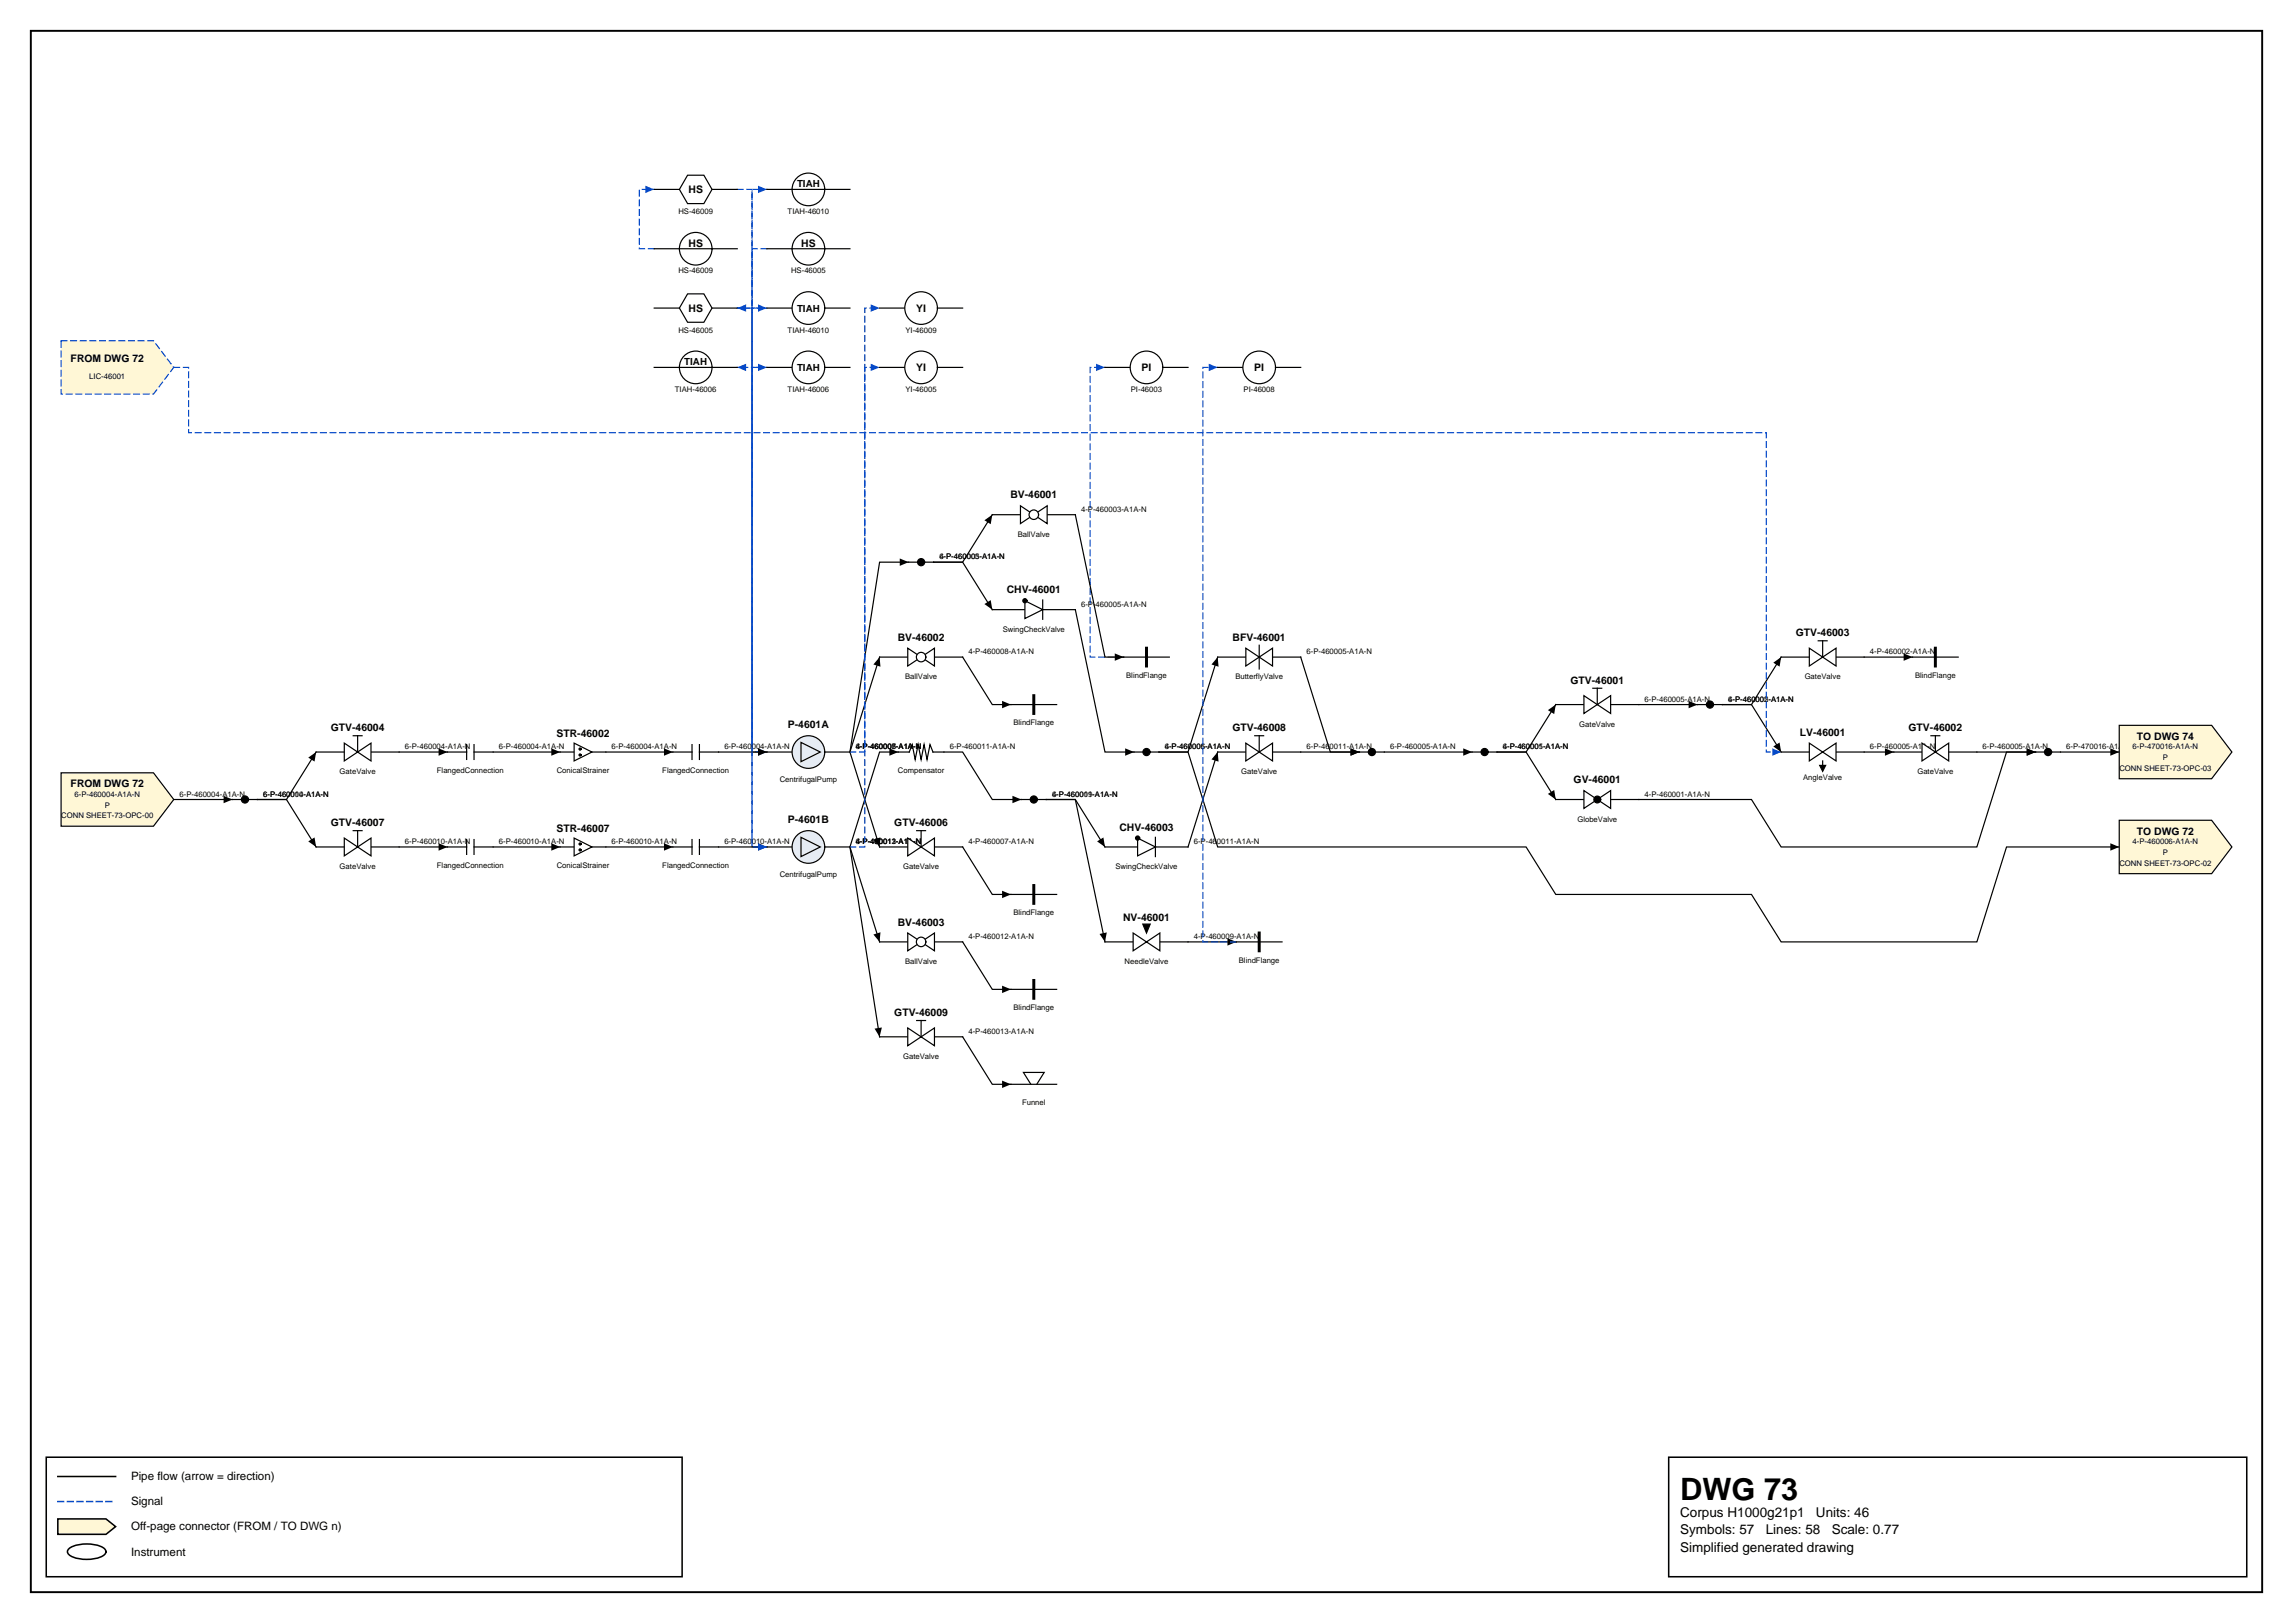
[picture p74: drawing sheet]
<svg xmlns="http://www.w3.org/2000/svg" width="420mm" height="297mm" viewBox="0 0 420 297" stroke-linecap="round" stroke-linejoin="round" font-family="sans-serif">
<defs><g id="words">
<text font-size="5.6" x="307.6" y="274.5">DWG 73</text>
<g font-size="2.5">
<text x="307.6" y="277.6">Corpus H1000g21p1</text>
<text x="307.6" y="280.8">Symbols: 57</text>
<text x="323.3" y="280.8">Lines: 58</text>
<text x="332.5" y="277.6">Units: 46</text>
<text x="335.3" y="280.8">Scale: 0.77</text>
<text x="307.6" y="284">Simplified generated drawing</text>
</g>
<g font-size="2.1">
<text x="24" y="270.9">Pipe flow (arrow = direction)</text>
<text x="24" y="275.5">Signal</text>
<text x="24" y="280.1">Off-page connector (FROM / TO DWG n)</text>
<text x="24" y="284.7">Instrument</text>
</g>
<g font-size="1.9">
<text x="126.1" y="35.3">HS</text>
<text x="126.1" y="45.1">HS</text>
<text x="146.7" y="45.1">HS</text>
<text x="126.1" y="57">HS</text>
<text x="167.7" y="57">YI</text>
<text x="12.9" y="66.3">FROM DWG 72</text>
<text x="167.7" y="67.9">YI</text>
<text x="209" y="67.9">PI</text>
<text x="229.6" y="67.9">PI</text>
<text x="185" y="91.2">BV-46001</text>
<text x="184.3" y="108.6">CHV-46001</text>
<text x="164.4" y="117.3">BV-46002</text>
<text x="225.7" y="117.3">BFV-46001</text>
<text x="328.8" y="116.5">GTV-46003</text>
<text x="287.5" y="125.2">GTV-46001</text>
<text x="60.6" y="133.9">GTV-46004</text>
<text x="101.9" y="134.9">STR-46002</text>
<text x="144.3" y="133.3">P-4601A</text>
<text x="225.6" y="133.9">GTV-46008</text>
<text x="329.5" y="134.7">LV-46001</text>
<text x="349.4" y="133.9">GTV-46002</text>
<text x="391.2" y="135.4">TO DWG 74</text>
<text x="288.1" y="143.4">GV-46001</text>
<text x="12.9" y="144.1">FROM DWG 72</text>
<text x="60.6" y="151.2">GTV-46007</text>
<text x="101.9" y="152.3">STR-46007</text>
<text x="144.3" y="150.7">P-4601B</text>
<text x="163.7" y="151.2">GTV-46006</text>
<text x="204.9" y="152">CHV-46003</text>
<text x="391.2" y="152.7">TO DWG 72</text>
<text x="164.4" y="169.4">BV-46003</text>
<text x="205.6" y="168.6">NV-46001</text>
<text x="163.7" y="186">GTV-46009</text>
</g>
<g font-size="1.8">
<text x="145.9" y="34.3">TIAH</text>
<text x="145.9" y="57">TIAH</text>
<text x="125.3" y="66.8">TIAH</text>
<text x="145.9" y="67.9">TIAH</text>
</g>
<g font-size="1.4">
<text x="124.2" y="39.2">HS-46009</text>
<text x="144.2" y="39.2">TIAH-46010</text>
<text x="124.2" y="50.1">HS-46009</text>
<text x="144.8" y="50.1">HS-46005</text>
<text x="124.2" y="60.9">HS-46005</text>
<text x="144.2" y="60.9">TIAH-46010</text>
<text x="165.8" y="60.9">YI-46009</text>
<text x="16.3" y="69.4">LIC-46001</text>
<text x="123.6" y="71.8">TIAH-46006</text>
<text x="144.2" y="71.8">TIAH-46006</text>
<text x="165.8" y="71.8">YI-46005</text>
<text x="207" y="71.8">PI-46003</text>
<text x="227.7" y="71.8">PI-46008</text>
<text x="197.9" y="93.7">4-P-460003-A1A-N</text>
<text x="186.3" y="98.3">BallValve</text>
<text x="172" y="102.4">4-P-460003-A1A-N</text>
<text x="172" y="102.4">6-P-460005-A1A-N</text>
<text x="197.9" y="111">6-P-460005-A1A-N</text>
<text x="177.3" y="119.7">4-P-460008-A1A-N</text>
<text x="183.6" y="115.6">SwingCheckValve</text>
<text x="239.2" y="119.7">6-P-460005-A1A-N</text>
<text x="342.4" y="119.7">4-P-460002-A1A-N</text>
<text x="165.7" y="124.3">BallValve</text>
<text x="206.2" y="124.1">BlindFlange</text>
<text x="226.2" y="124.3">ButterflyValve</text>
<text x="330.4" y="124.3">GateValve</text>
<text x="350.6" y="124.1">BlindFlange</text>
<text x="301.1" y="128.4">6-P-460005-A1A-N</text>
<text x="316.4" y="128.4">4-P-460002-A1A-N</text>
<text x="316.4" y="128.4">6-P-460005-A1A-N</text>
<text x="74.1" y="137.1">6-P-460004-A1A-N</text>
<text x="91.3" y="137.1">6-P-460004-A1A-N</text>
<text x="112" y="137.1">6-P-460004-A1A-N</text>
<text x="132.6" y="137.1">6-P-460004-A1A-N</text>
<text x="156.7" y="137.1">4-P-460008-A1A-N</text>
<text x="156.7" y="137.1">6-P-460005-A1A-N</text>
<text x="156.7" y="137.1">4-P-460007-A1A-N</text>
<text x="173.9" y="137.1">6-P-460011-A1A-N</text>
<text x="185.5" y="132.7">BlindFlange</text>
<text x="213.2" y="137.1">4-P-460006-A1A-N</text>
<text x="213.2" y="137.1">6-P-460005-A1A-N</text>
<text x="239.2" y="137.1">6-P-460011-A1A-N</text>
<text x="254.5" y="137.1">6-P-460005-A1A-N</text>
<text x="275.1" y="137.1">4-P-460001-A1A-N</text>
<text x="275.1" y="137.1">6-P-460005-A1A-N</text>
<text x="289.1" y="133">GateValve</text>
<text x="342.4" y="137.1">6-P-460005-A1A-N</text>
<text x="363" y="137.1">6-P-460005-A1A-N</text>
<text x="378.3" y="137.1">6-P-470016-A1A-N6-P-470016-A1A-N</text>
<text x="62.2" y="141.7">GateValve</text>
<text x="80" y="141.4">FlangedConnection</text>
<text x="101.9" y="141.4">ConicalStrainer</text>
<text x="121.3" y="141.4">FlangedConnection</text>
<text x="142.8" y="143.1">CentrifugalPump</text>
<text x="164.4" y="141.4">Compensator</text>
<text x="227.2" y="141.7">GateValve</text>
<text x="330.1" y="142.8">AngleValve</text>
<text x="351" y="141.7">GateValve</text>
<text x="388" y="141.1">CONN SHEET-73-OPC-03</text>
<text x="396" y="139.1">P</text>
<text x="11.2" y="149.8">CONN SHEET-73-OPC-00</text>
<text x="13.6" y="145.8">6-P-460004-A1A-N</text>
<text x="19.2" y="147.8">P</text>
<text x="32.9" y="145.8">6-P-460004-A1A-N</text>
<text x="48.2" y="145.8">6-P-460010-A1A-N</text>
<text x="48.2" y="145.8">6-P-460004-A1A-N</text>
<text x="192.6" y="145.8">6-P-460011-A1A-N</text>
<text x="192.6" y="145.8">4-P-460009-A1A-N</text>
<text x="301.1" y="145.8">4-P-460001-A1A-N</text>
<text x="74.1" y="154.5">6-P-460010-A1A-N</text>
<text x="91.3" y="154.5">6-P-460010-A1A-N</text>
<text x="112" y="154.5">6-P-460010-A1A-N</text>
<text x="132.6" y="154.5">6-P-460010-A1A-N</text>
<text x="156.7" y="154.5">4-P-460013-A1A-N</text>
<text x="156.7" y="154.5">4-P-460012-A1A-N</text>
<text x="156.7" y="154.5">6-P-460011-A1A-N</text>
<text x="177.3" y="154.5">4-P-460007-A1A-N</text>
<text x="218.6" y="154.5">6-P-460011-A1A-N</text>
<text x="288.8" y="150.4">GlobeValve</text>
<text x="390.5" y="154.5">4-P-460006-A1A-N</text>
<text x="62.2" y="159.1">GateValve</text>
<text x="80" y="158.8">FlangedConnection</text>
<text x="101.9" y="158.8">ConicalStrainer</text>
<text x="121.3" y="158.8">FlangedConnection</text>
<text x="142.8" y="160.4">CentrifugalPump</text>
<text x="165.3" y="159.1">GateValve</text>
<text x="204.2" y="159.1">SwingCheckValve</text>
<text x="388" y="158.4">CONN SHEET-73-OPC-02</text>
<text x="396" y="156.5">P</text>
<text x="185.5" y="167.5">BlindFlange</text>
<text x="177.3" y="171.9">4-P-460012-A1A-N</text>
<text x="218.6" y="171.9">4-P-460009-A1A-N</text>
<text x="165.7" y="176.5">BallValve</text>
<text x="205.9" y="176.5">NeedleValve</text>
<text x="226.8" y="176.2">BlindFlange</text>
<text x="185.5" y="184.9">BlindFlange</text>
<text x="177.3" y="189.2">4-P-460013-A1A-N</text>
<text x="165.3" y="193.8">GateValve</text>
<text x="187.1" y="202.2">Funnel</text>
</g>
</g></defs>
<path d="M5.6 5.6h408.6v285.8h-408.6z" fill="none" stroke="#000" stroke-width=".35"/>
<path d="M8.5 266.7h116.4v21.9h-116.4zM10.6 270.2h10.6M305.5 266.7h105.8v21.9h-105.8z" fill="none" stroke="#000" stroke-width=".28"/>
<path d="M10.6 274.8h10.6" fill="none" stroke="#0046c8" stroke-width=".28" stroke-dasharray="1.1 .7"/>
<path d="M10.6 278h8.8l1.8 1.4-1.8 1.4h-8.8z" fill="#fff7d6" stroke="#000" stroke-width=".28"/>
<path d="M12.7 283.4a6.7 6.7 0 0 1 6.3 0 .72 .72 0 0 1 0 1.2 6.7 6.7 0 0 1-6.3 0 .72 .72 0 0 1 0-1.2z" fill="none" stroke="#000" stroke-width=".28"/>
<path d="M31.8 146.3h10.8" fill="none" stroke="#000" stroke-width=".22"/>
<path d="M40.9 145.6l1.7 .7-1.7 .7z" fill="#000"/>
<path d="M205.7 120.3h-6.1v-53.1h2.7" fill="none" stroke="#0046c8" stroke-width=".22" stroke-dasharray="1.1 .7"/>
<path d="M200.7 66.6l1.6 .6-1.6 .7z" fill="#0046c8"/>
<path d="M176.2 120.3l5.5 8.7h3.4" fill="none" stroke="#000" stroke-width=".22"/>
<path d="M183.5 128.3l1.6 .7-1.6 .6z" fill="#000"/>
<path d="M140.4 67.2h-5.4" fill="none" stroke="#0046c8" stroke-width=".22" stroke-dasharray="1.1 .7"/>
<path d="M135 67.2l1.6-.6v1.3z" fill="#0046c8"/>
<path d="M161 120.3l-5.4 17.3" fill="none" stroke="#000" stroke-width=".22"/>
<path d="M161 120.3l.2 1.7-1.3-.4z" fill="#000"/>
<path d="M140.4 137.6h-2.7v-70.4h2.7" fill="none" stroke="#0046c8" stroke-width=".22" stroke-dasharray="1.1 .7"/>
<path d="M138.8 66.6l1.6 .6-1.6 .7z" fill="#0046c8"/>
<path d="M166.4 102.9h-5.4l-5.4 34.7 5.4 17.4" fill="none" stroke="#000" stroke-width=".22"/>
<path d="M164.7 102.2l1.7 .7-1.7 .7zM159.9 153.7l1.3-.4-.2 1.7z" fill="#000"/>
<path d="M155.6 137.6h2.7v-70.4h2.7" fill="none" stroke="#0046c8" stroke-width=".22" stroke-dasharray="1.1 .7"/>
<path d="M159.4 66.6l1.6 .6-1.6 .7z" fill="#0046c8"/>
<path d="M140.4 155h-2.7v-98.6h2.7" fill="none" stroke="#0046c8" stroke-width=".22" stroke-dasharray="1.1 .7"/>
<path d="M138.8 55.7l1.6 .7-1.6 .7z" fill="#0046c8"/>
<path d="M164.5 137.6h-3.5l-5.4 17.4M155.6 155l5.4 34.8M155.6 155l5.4 17.4" fill="none" stroke="#000" stroke-width=".22"/>
<path d="M162.8 137l1.7 .6-1.7 .7zM159.9 171l1.3-.4-.2 1.8zM160.1 188.3l1.4-.3-.5 1.8z" fill="#000"/>
<path d="M155.6 155h2.7v-98.6h2.7" fill="none" stroke="#0046c8" stroke-width=".22" stroke-dasharray="1.1 .7"/>
<path d="M159.4 55.7l1.6 .7-1.6 .7z" fill="#0046c8"/>
<path d="M140.4 56.4h-2.7v-21.7h2.7" fill="none" stroke="#0046c8" stroke-width=".22" stroke-dasharray="1.1 .7"/>
<path d="M138.8 34l1.6 .7-1.6 .6z" fill="#0046c8"/>
<path d="M181.7 94.2l-5.5 8.7h-5.3h5.3l5.5 8.7M222.9 137.6l-5.4 17.4M341.3 120.3h8.8M341.3 137.6h5.4M361.9 137.6h10.8h-5.3l-5.5 17.4h-35.8l-5.4-8.7h-20.7M73.1 155h8.8M110.9 155h12.3M176.2 155l5.5 8.7h3.4M202.3 155l-5.4-8.7h-5.3h5.3l5.4 26.1M176.2 189.8l5.5 8.6h3.4" fill="none" stroke="#000" stroke-width=".22"/>
<path d="M180.2 95.2l1.5-1-.3 1.7zM180.2 110.6l1.2-.8 .3 1.8zM222.9 137.6l.2 1.8-1.3-.4zM345.1 137l1.6 .6-1.6 .7zM348.5 119.6l1.6 .7-1.6 .6zM371.1 137l1.6 .6-1.6 .7zM80.3 154.3l1.6 .7-1.6 .7zM121.6 154.3l1.6 .7-1.6 .7zM200.9 154l1.1-.7 .3 1.7zM183.5 163l1.6 .7-1.6 .7zM201.3 170.9l1.3-.2-.3 1.7zM183.5 197.8l1.6 .6-1.6 .7z" fill="#000"/>
<path d="M140.4 45.5h-2.7v10.9h-2.7" fill="none" stroke="#0046c8" stroke-width=".22" stroke-dasharray="1.1 .7"/>
<path d="M135 56.4l1.6-.7v1.4z" fill="#0046c8"/>
<path d="M222.9 120.3l-5.4 17.3h-5.3h5.3l5.4 17.4h56.5l5.4 8.7h35.9l5.4 8.7h35.8l5.5-17.4h20.6M238.1 137.6h10.8M253.4 137.6h16.1M300 129h10.8M131.6 155h8.8M217.5 172.4h8.9" fill="none" stroke="#000" stroke-width=".22"/>
<path d="M222.9 120.3l.2 1.7-1.3-.4zM247.3 137l1.6 .6-1.6 .7zM267.9 137l1.6 .6-1.6 .7zM309.2 128.3l1.6 .7-1.6 .6zM138.8 154.3l1.6 .7-1.6 .7zM386.4 154.3l1.6 .7-1.6 .7zM224.7 171.7l1.7 .7-1.7 .7z" fill="#000"/>
<path d="M135 56.4h2.7v81.2h2.7" fill="none" stroke="#0046c8" stroke-width=".22" stroke-dasharray="1.1 .7"/>
<path d="M138.8 137l1.6 .6-1.6 .7z" fill="#0046c8"/>
<path d="M90.3 137.6h12.3M326.1 120.3l-5.4 8.7h-5.4h5.4l5.4 8.6M176.2 172.4l5.5 8.7h3.4" fill="none" stroke="#000" stroke-width=".22"/>
<path d="M100.9 137l1.7 .6-1.7 .7zM324.7 121.3l1.4-1-.3 1.7zM324.7 136.6l1.1-.7 .3 1.7zM183.5 180.4l1.6 .7-1.6 .7z" fill="#000"/>
<path d="M226.4 172.4h-6.2v-105.2h2.7" fill="none" stroke="#0046c8" stroke-width=".22" stroke-dasharray="1.1 .7"/>
<path d="M221.3 66.6l1.6 .6-1.6 .7z" fill="#0046c8"/>
<path d="M196.9 94.2l5.4 26.1h3.4M73.1 137.6h8.8M238.1 120.3l5.5 17.3h5.3" fill="none" stroke="#000" stroke-width=".22"/>
<path d="M80.3 137l1.6 .6-1.6 .7zM204.1 119.6l1.6 .7-1.6 .6zM247.3 137l1.6 .6-1.6 .7z" fill="#000"/>
<path d="M31.8 67.2h2.7v12h288.9v58.4h2.7" fill="none" stroke="#0046c8" stroke-width=".22" stroke-dasharray="1.1 .7"/>
<path d="M324.5 137l1.6 .6-1.6 .7z" fill="#0046c8"/>
<path d="M196.9 111.6l5.4 26h5.3M131.6 137.6h8.8M172.8 137.6h3.4l5.5 8.7h5.3M284.8 129l-5.4 8.6h-5.3h5.3l5.4 8.7" fill="none" stroke="#000" stroke-width=".22"/>
<path d="M138.8 137l1.6 .6-1.6 .7zM206 137l1.6 .6-1.6 .7zM283.4 130l1.4-1-.3 1.7zM185.4 145.6l1.6 .7-1.6 .7zM283.4 145.3l1.1-.7 .3 1.7z" fill="#000"/>
<path d="M119.8 45.5h-2.7v-10.8h2.7" fill="none" stroke="#0046c8" stroke-width=".22" stroke-dasharray="1.1 .7"/>
<path d="M118.1 34l1.7 .7-1.7 .6z" fill="#0046c8"/>
<path d="M57.9 137.6l-5.5 8.7h-5.3h5.3l5.5 8.7" fill="none" stroke="#000" stroke-width=".22"/>
<path d="M56.4 138.7l1.5-1.1-.3 1.8zM56.4 154l1.2-.7 .3 1.7z" fill="#000"/>
<path d="M135 34.7h2.7v120.3h2.7" fill="none" stroke="#0046c8" stroke-width=".22" stroke-dasharray="1.1 .7"/>
<path d="M138.8 154.3l1.6 .7-1.6 .7z" fill="#0046c8"/>
<path d="M110.9 137.6h12.3M377.2 137.6h10.8M90.3 155h12.3" fill="none" stroke="#000" stroke-width=".22"/>
<path d="M121.6 137l1.6 .6-1.6 .7zM386.4 137l1.6 .6-1.6 .7zM100.9 154.3l1.7 .7-1.7 .7z" fill="#000"/>
<path d="M11.2 141.4h16.9l3.7 4.9-3.7 4.9h-16.9z" fill="#fff7d6" stroke="#000" stroke-width=".22"/>
<path d="M161 120.3h5.2M171.1 120.3h5.1M205.7 120.3h8.4" fill="none" stroke="#000" stroke-width=".22"/>
<path d="M209.9 118.6v3.3" fill="none" stroke="#000" stroke-width=".54"/>
<g fill="#fff" stroke="#000" stroke-width=".22">
<path d="M166.2 118.6l4.9 3.3v-3.3l-4.9 3.3z"/>
<circle cx="168.6" cy="120.3" r=".87"/>
</g>
<path d="M140.4 67.2h4.6M151 67.2h4.6" fill="none" stroke="#000" stroke-width=".22"/>
<circle cx="148" cy="67.2" r="2.99" fill="#fff" stroke="#000" stroke-width=".22"/>
<path d="M140.4 137.6h4.6M151 137.6h4.6" fill="none" stroke="#000" stroke-width=".22"/>
<circle cx="148" cy="137.6" r="2.99" fill="#e2ecf7" stroke="#000" stroke-width=".22"/>
<path d="M146.6 135.9l3.6 1.7-3.6 1.8zM140.4 155h4.6M151 155h4.6" fill="none" stroke="#000" stroke-width=".22"/>
<circle cx="148" cy="155" r="2.99" fill="#e2ecf7" stroke="#000" stroke-width=".22"/>
<path d="M140.4 56.4h4.6M151 56.4h4.6M146.6 153.2l3.6 1.8-3.6 1.8z" fill="none" stroke="#000" stroke-width=".22"/>
<circle cx="148" cy="56.4" r="2.99" fill="#fff" stroke="#000" stroke-width=".22"/>
<path d="M166.4 102.9h4.5M57.9 155h5.1M67.9 155h5.2" fill="none" stroke="#000" stroke-width=".22"/>
<circle cx="168.6" cy="102.9" r=".65" fill="#000" stroke="#000" stroke-width=".22"/>
<path d="M63 153.4l4.9 3.2v-3.2l-4.9 3.2z" fill="#fff" stroke="#000" stroke-width=".22"/>
<path d="M326.1 120.3h5.2M336.1 120.3h5.2M64.7 152h1.6M65.5 152v3" fill="none" stroke="#000" stroke-width=".22"/>
<path d="M331.3 118.6l4.8 3.3v-3.3l-4.8 3.3z" fill="#fff" stroke="#000" stroke-width=".22"/>
<path d="M332.9 117.3h1.6M333.7 117.3v3M102.6 155h2.5M108.4 155h2.5" fill="none" stroke="#000" stroke-width=".22"/>
<path d="M105.1 153.4l3.3 1.6-3.3 1.6z" fill="#fff" stroke="#000" stroke-width=".22"/>
<g fill="#000" stroke="#000" stroke-width=".22">
<circle cx="106.2" cy="155.6" r=".19"/>
<circle cx="106.2" cy="154.5" r=".19"/>
</g>
<path d="M326.1 137.6h5.2M336.1 137.6h5.2" fill="none" stroke="#000" stroke-width=".22"/>
<path d="M331.3 136l4.8 3.3v-3.3l-4.8 3.3z" fill="#fff" stroke="#000" stroke-width=".22"/>
<path d="M333.7 139.3v1.1M346.7 137.6h5.2M356.8 137.6h5.1" fill="none" stroke="#000" stroke-width=".22"/>
<path d="M333.2 140.1h1l-.5 1.1z" fill="#000" stroke="#000" stroke-width=".22"/>
<path d="M351.9 136l4.9 3.3v-3.3l-4.9 3.3z" fill="#fff" stroke="#000" stroke-width=".22"/>
<path d="M353.5 134.7h1.6M354.3 134.7v2.9M202.3 155h6M211.5 155h6" fill="none" stroke="#000" stroke-width=".22"/>
<path d="M208.3 153.4l3.2 1.6-3.2 1.6z" fill="#fff" stroke="#000" stroke-width=".22"/>
<path d="M211.5 153.2v3.6" fill="none" stroke="#000" stroke-width=".22"/>
<circle cx="208.3" cy="153.4" r=".38" fill="#000" stroke="#000" stroke-width=".22"/>
<path d="M388 150.1h16.9l3.7 4.9-3.7 4.9h-16.9z" fill="#fff7d6" stroke="#000" stroke-width=".22"/>
<path d="M202.3 67.2h4.6M212.9 67.2h4.6" fill="none" stroke="#000" stroke-width=".22"/>
<circle cx="209.9" cy="67.2" r="2.99" fill="#fff" stroke="#000" stroke-width=".22"/>
<path d="M284.8 146.3h5.2M294.9 146.3h5.1" fill="none" stroke="#000" stroke-width=".22"/>
<path d="M290 144.7l4.9 3.3v-3.3l-4.9 3.3z" fill="#fff" stroke="#000" stroke-width=".22"/>
<g fill="#000" stroke="#000" stroke-width=".22">
<circle cx="189.3" cy="146.3" r=".65"/>
<circle cx="292.4" cy="146.3" r=".62"/>
</g>
<path d="M187 146.3h4.6M185.1 181.1h8.4" fill="none" stroke="#000" stroke-width=".22"/>
<path d="M189.3 179.4v3.3" fill="none" stroke="#000" stroke-width=".54"/>
<path d="M388 132.8h16.9l3.7 4.8-3.7 4.9h-16.9z" fill="#fff7d6" stroke="#000" stroke-width=".22"/>
<path d="M161 155h5.2M171.1 155h5.1" fill="none" stroke="#000" stroke-width=".22"/>
<path d="M166.2 153.4l4.9 3.2v-3.2l-4.9 3.2z" fill="#fff" stroke="#000" stroke-width=".22"/>
<path d="M167.8 152h1.7M168.6 152v3M161 189.8h5.2M171.1 189.8h5.1" fill="none" stroke="#000" stroke-width=".22"/>
<path d="M166.2 188.1l4.9 3.3v-3.3l-4.9 3.3z" fill="#fff" stroke="#000" stroke-width=".22"/>
<path d="M140.4 45.5h4.6M151 45.5h4.6M167.8 186.8h1.7M168.6 186.8v3" fill="none" stroke="#000" stroke-width=".22"/>
<circle cx="148" cy="45.5" r="2.99" fill="#fff" stroke="#000" stroke-width=".22"/>
<path d="M145 45.5h6M123.2 155h3.5M126.7 153.7v2.7M128.1 155h3.5M128.1 153.7v2.7M185.1 198.4h3.6M189.8 198.4h3.7" fill="none" stroke="#000" stroke-width=".22"/>
<path d="M187.4 196.3h3.8l-1.4 2.1h-1.1z" fill="#fff" stroke="#000" stroke-width=".22"/>
<path d="M207.6 137.6h4.6M248.9 137.6h4.5M202.3 172.4h5.2M212.3 172.4h5.2" fill="none" stroke="#000" stroke-width=".22"/>
<g fill="#000" stroke="#000" stroke-width=".22">
<circle cx="209.9" cy="137.6" r=".65"/>
<circle cx="251.2" cy="137.6" r=".65"/>
</g>
<path d="M207.5 170.8l4.8 3.2v-3.2l-4.8 3.2z" fill="#fff" stroke="#000" stroke-width=".22"/>
<path d="M209.2 169.1h1.4l-.7 1.7z" fill="#000" stroke="#000" stroke-width=".22"/>
<path d="M222.9 67.2h4.6M233.5 67.2h4.6" fill="none" stroke="#000" stroke-width=".22"/>
<circle cx="230.5" cy="67.2" r="2.99" fill="#fff" stroke="#000" stroke-width=".22"/>
<path d="M222.9 137.6h5.2M233 137.6h5.1" fill="none" stroke="#000" stroke-width=".22"/>
<path d="M228.1 136l4.9 3.3v-3.3l-4.9 3.3z" fill="#fff" stroke="#000" stroke-width=".22"/>
<path d="M140.4 34.7h4.6M151 34.7h4.6M229.7 134.7h1.6M230.5 134.7v2.9" fill="none" stroke="#000" stroke-width=".22"/>
<circle cx="148" cy="34.7" r="2.99" fill="#fff" stroke="#000" stroke-width=".22"/>
<path d="M145 34.7h6M119.8 67.2h4.6M130.4 67.2h4.6" fill="none" stroke="#000" stroke-width=".22"/>
<circle cx="127.4" cy="67.2" r="2.99" fill="#fff" stroke="#000" stroke-width=".22"/>
<path d="M124.4 67.2h6M284.8 129h5.2M294.9 129h5.1" fill="none" stroke="#000" stroke-width=".22"/>
<path d="M290 127.3l4.9 3.3v-3.3l-4.9 3.3z" fill="#fff" stroke="#000" stroke-width=".22"/>
<path d="M119.8 56.4h4.6M130.4 56.4h4.6M291.6 126h1.6M292.4 126v3" fill="none" stroke="#000" stroke-width=".22"/>
<path d="M125.9 53.8h3l1.5 2.6-1.5 2.6h-3l-1.5-2.6z" fill="#fff" stroke="#000" stroke-width=".22"/>
<path d="M310.8 129h4.5M350.1 120.3h8.4M161 172.4h5.2M171.1 172.4h5.1" fill="none" stroke="#000" stroke-width=".22"/>
<path d="M354.3 118.6v3.3" fill="none" stroke="#000" stroke-width=".54"/>
<circle cx="313.1" cy="128.9" r=".65" fill="#000" stroke="#000" stroke-width=".22"/>
<g fill="#fff" stroke="#000" stroke-width=".22">
<path d="M166.2 170.8l4.9 3.2v-3.2l-4.9 3.2z"/>
<circle cx="168.6" cy="172.4" r=".87"/>
</g>
<path d="M81.9 137.6h3.5M85.4 136.3v2.7M86.8 137.6h3.5M86.8 136.3v2.7M222.9 120.3h5.2M233 120.3h5.1M226.4 172.4h8.3" fill="none" stroke="#000" stroke-width=".22"/>
<path d="M230.5 170.8v3.2" fill="none" stroke="#000" stroke-width=".54"/>
<path d="M228.1 118.6l4.9 3.3v-3.3l-4.9 3.3z" fill="#fff" stroke="#000" stroke-width=".22"/>
<path d="M181.7 94.2h5.1M191.7 94.2h5.2M230.5 118.1v4.3" fill="none" stroke="#000" stroke-width=".22"/>
<g fill="#fff" stroke="#000" stroke-width=".22">
<path d="M186.8 92.6l4.9 3.2v-3.2l-4.9 3.2z"/>
<circle cx="189.3" cy="94.2" r=".87"/>
</g>
<path d="M57.9 137.6h5.1M67.9 137.6h5.2" fill="none" stroke="#000" stroke-width=".22"/>
<path d="M63 136l4.9 3.3v-3.3l-4.9 3.3z" fill="#fff" stroke="#000" stroke-width=".22"/>
<path d="M64.7 134.7h1.6M65.5 134.7v2.9" fill="none" stroke="#000" stroke-width=".22"/>
<path d="M11.2 62.4h16.9l3.7 4.8-3.7 4.9h-16.9z" fill="#fff7d6" stroke="#0046c8" stroke-width=".22" stroke-dasharray="1.1 .7"/>
<path d="M181.7 111.6h5.9M190.9 111.6h6M164.5 137.6h2l.5-1.3 .6 2.7 .5-2.7 .5 2.7 .6-2.7 .5 2.7 .6-2.7 .5 1.3h2M185.1 129h8.4" fill="none" stroke="#000" stroke-width=".22"/>
<path d="M189.3 127.3v3.3" fill="none" stroke="#000" stroke-width=".54"/>
<path d="M187.6 109.9l3.3 1.7-3.3 1.6z" fill="#fff" stroke="#000" stroke-width=".22"/>
<path d="M119.8 45.5h4.6M130.4 45.5h4.6M190.9 109.8v3.5M123.2 137.6h3.5M126.7 136.3v2.7M128.1 137.6h3.5M128.1 136.3v2.7M269.5 137.6h4.6" fill="none" stroke="#000" stroke-width=".22"/>
<g fill="#000" stroke="#000" stroke-width=".22">
<circle cx="187.6" cy="109.9" r=".38"/>
<circle cx="271.8" cy="137.6" r=".65"/>
</g>
<circle cx="127.4" cy="45.5" r="2.99" fill="#fff" stroke="#000" stroke-width=".22"/>
<path d="M119.8 34.7h4.6M130.4 34.7h4.6M124.4 45.5h6M42.6 146.3h4.5" fill="none" stroke="#000" stroke-width=".22"/>
<circle cx="44.8" cy="146.3" r=".65" fill="#000" stroke="#000" stroke-width=".22"/>
<path d="M125.9 32.1h3l1.5 2.6-1.5 2.6h-3l-1.5-2.6z" fill="#fff" stroke="#000" stroke-width=".22"/>
<path d="M161 67.2h4.7M171.6 67.2h4.6" fill="none" stroke="#000" stroke-width=".22"/>
<circle cx="168.6" cy="67.2" r="2.99" fill="#fff" stroke="#000" stroke-width=".22"/>
<path d="M102.6 137.6h2.5M108.4 137.6h2.5" fill="none" stroke="#000" stroke-width=".22"/>
<path d="M105.1 136l3.3 1.6-3.3 1.7z" fill="#fff" stroke="#000" stroke-width=".22"/>
<g fill="#000" stroke="#000" stroke-width=".22">
<circle cx="106.2" cy="138.2" r=".19"/>
<circle cx="106.2" cy="137.1" r=".19"/>
</g>
<path d="M161 56.4h4.7M171.6 56.4h4.6" fill="none" stroke="#000" stroke-width=".22"/>
<circle cx="168.6" cy="56.4" r="2.99" fill="#fff" stroke="#000" stroke-width=".22"/>
<path d="M372.7 137.6h4.5M81.9 155h3.5M85.4 153.7v2.7M86.8 155h3.5M86.8 153.7v2.7M185.1 163.7h8.4" fill="none" stroke="#000" stroke-width=".22"/>
<circle cx="375" cy="137.6" r=".65" fill="#000" stroke="#000" stroke-width=".22"/>
<path d="M189.3 162.1v3.2" fill="none" stroke="#000" stroke-width=".54"/>
<use href="#words"/>
</svg>
